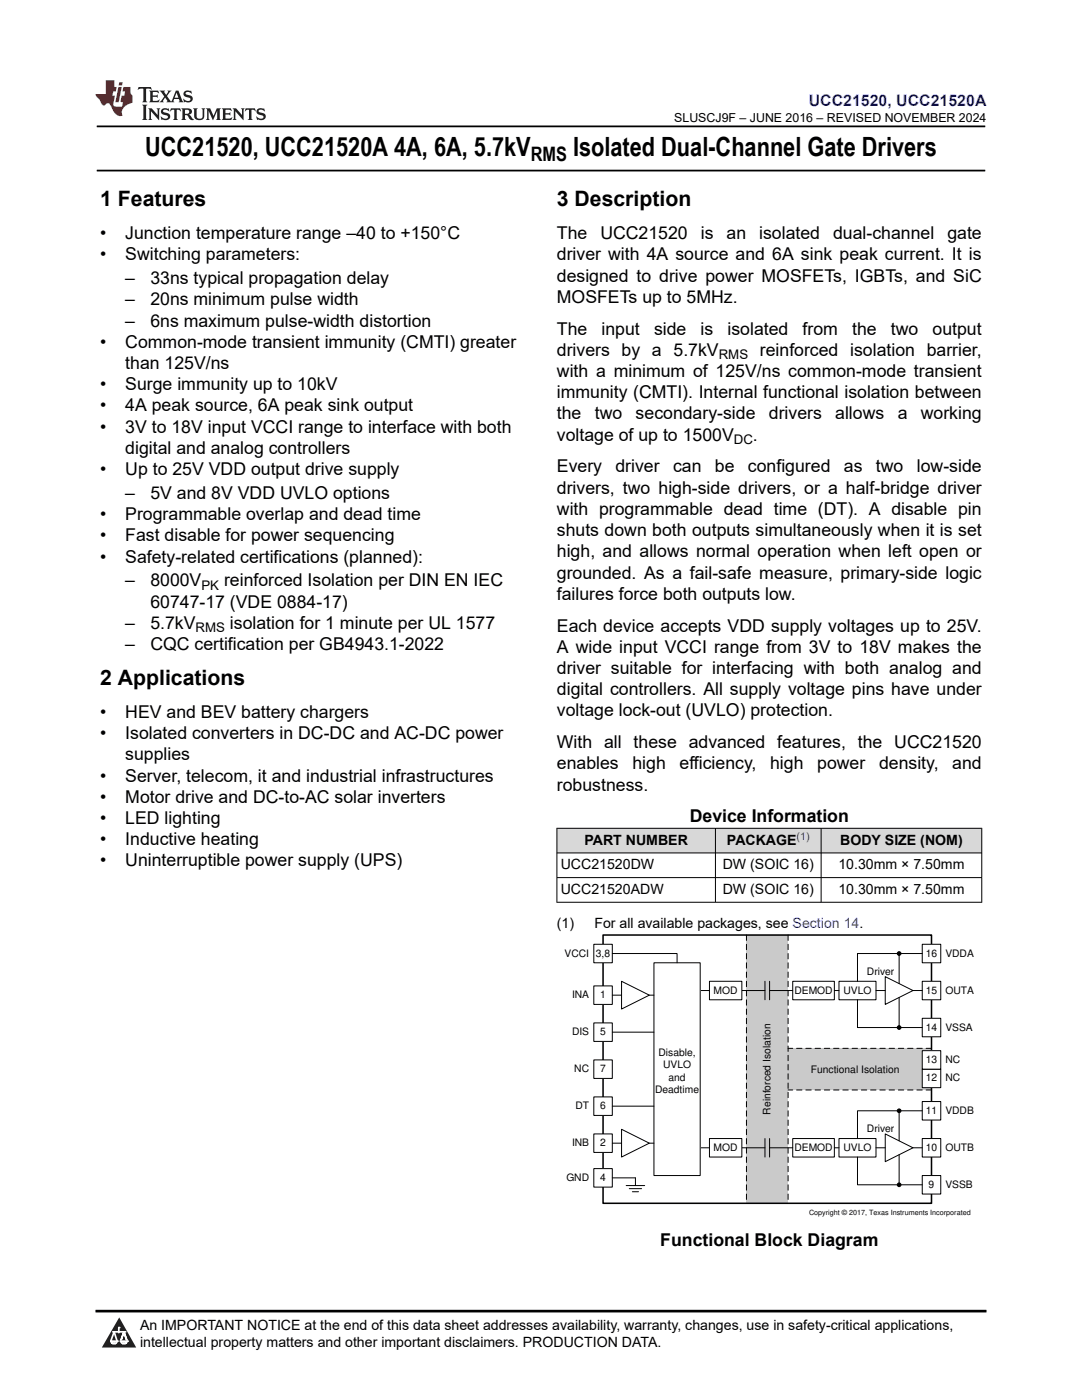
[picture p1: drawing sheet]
<svg xmlns="http://www.w3.org/2000/svg" width="216mm" height="279mm" viewBox="0 0 216 279" stroke-linecap="round" stroke-linejoin="round" font-family="sans-serif">
<defs><g id="words">
<g font-size="5.3">
<text x="29" y="31.2">UCC21520, UCC21520A 4A, 6A, 5.7kV</text>
<text x="114.3" y="31.2">Isolated Dual-Channel Gate Drivers</text>
</g>
<g font-size="4.2">
<text x="20" y="41.2">1 Features</text>
<text x="111.1" y="41.2">3 Description</text>
<text x="20" y="136.7">2 Applications</text>
</g>
<text font-size="4" x="105.9" y="32.2">RMS</text>
<g font-size="3.5">
<text x="20" y="47.7">•</text>
<text x="25" y="47.7">Junction temperature range –40 to +150°C</text>
<text x="111.1" y="47.7">The</text>
<text x="119.8" y="47.7">UCC21520</text>
<text x="139.8" y="47.7">is</text>
<text x="145" y="47.7">an</text>
<text x="151.5" y="47.7">isolated</text>
<text x="166.2" y="47.7">dual-channel</text>
<text x="189" y="47.7">gate</text>
<text x="20" y="52">•</text>
<text x="25" y="52">Switching parameters:</text>
<text x="111.1" y="52">driver with 4A source and 6A sink peak current. It is</text>
<text x="25" y="56.7">–</text>
<text x="30" y="56.7">33ns typical propagation delay</text>
<text x="111.1" y="56.2">designed to drive power MOSFETs, IGBTs, and SiC</text>
<text x="25" y="61">–</text>
<text x="25" y="65.2">–</text>
<text x="30" y="61">20ns minimum pulse width</text>
<text x="30" y="65.2">6ns maximum pulse-width distortion</text>
<text x="111.1" y="60.4">MOSFETs up to 5MHz.</text>
<text x="20" y="69.4">•</text>
<text x="25" y="69.4">Common-mode transient immunity (CMTI) greater</text>
<text x="111.1" y="71">drivers by a 5.7kV</text>
<text x="111.1" y="66.8">The</text>
<text x="120" y="66.8">input</text>
<text x="130.5" y="66.8">side</text>
<text x="139.8" y="66.8">is</text>
<text x="145.2" y="66.8">isolated</text>
<text x="151.6" y="71">reinforced isolation barrier,</text>
<text x="160.2" y="66.8">from</text>
<text x="170" y="66.8">the</text>
<text x="177.8" y="66.8">two</text>
<text x="186.1" y="66.8">output</text>
<text x="20" y="77.9">•</text>
<text x="25" y="73.7">than 125V/ns</text>
<text x="25" y="77.9">Surge immunity up to 10kV</text>
<text x="111.1" y="75.2">with a minimum of 125V/ns common-mode transient</text>
<text x="20" y="82.1">•</text>
<text x="25" y="82.1">4A peak source, 6A peak sink output</text>
<text x="111.1" y="79.5">immunity (CMTI). Internal functional isolation between</text>
<text x="111.1" y="83.7">the</text>
<text x="118.7" y="83.7">two</text>
<text x="126.8" y="83.7">secondary-side</text>
<text x="153.4" y="83.7">drivers</text>
<text x="166.7" y="83.7">allows</text>
<text x="179.1" y="83.7">a</text>
<text x="183.7" y="83.7">working</text>
<text x="20" y="86.4">•</text>
<text x="25" y="86.4">3V to 18V input VCCI range to interface with both</text>
<text x="111.1" y="87.9">voltage of up to 1500V</text>
<text x="150.3" y="87.9">.</text>
<text x="20" y="94.8">•</text>
<text x="25" y="90.6">digital and analog controllers</text>
<text x="25" y="94.8">Up to 25V VDD output drive supply</text>
<text x="111.1" y="94.3">Every</text>
<text x="122.8" y="94.3">driver</text>
<text x="134.3" y="94.3">can</text>
<text x="142.7" y="94.3">be</text>
<text x="149.3" y="94.3">configured</text>
<text x="168.4" y="94.3">as</text>
<text x="174.8" y="94.3">two</text>
<text x="182.9" y="94.3">low-side</text>
<text x="25" y="99.6">–</text>
<text x="30" y="99.6">5V and 8V VDD UVLO options</text>
<text x="111.1" y="98.5">drivers, two high-side drivers, or a half-bridge driver</text>
<text x="20" y="103.8">•</text>
<text x="25" y="103.8">Programmable overlap and dead time</text>
<text x="111.1" y="107">shuts down both outputs simultaneously when it is set</text>
<text x="111.1" y="102.8">with programmable dead time (DT). A disable pin</text>
<text x="20" y="108">•</text>
<text x="20" y="112.3">•</text>
<text x="25" y="108">Fast disable for power sequencing</text>
<text x="25" y="112.3">Safety-related certifications (planned):</text>
<text x="111.1" y="111.2">high, and allows normal operation when left open or</text>
<text x="25" y="117">–</text>
<text x="30" y="117">8000V</text>
<text x="44.7" y="117">reinforced Isolation per DIN EN IEC</text>
<text x="111.1" y="119.7">failures force both outputs low.</text>
<text x="111.1" y="115.5">grounded. As a fail-safe measure, primary-side logic</text>
<text x="25" y="125.5">–</text>
<text x="30" y="121.3">60747-17 (VDE 0884-17)</text>
<text x="30" y="125.5">5.7kV</text>
<text x="45.9" y="125.5">isolation for 1 minute per UL 1577</text>
<text x="25" y="129.7">–</text>
<text x="30" y="129.7">CQC certification per GB4943.1-2022</text>
<text x="111.1" y="126">Each device accepts VDD supply voltages up to 25V.</text>
<text x="111.1" y="130.3">A wide input VCCI range from 3V to 18V makes the</text>
<text x="111.1" y="134.5">driver suitable for interfacing with both analog and</text>
<text x="20" y="143.3">•</text>
<text x="25" y="143.3">HEV and BEV battery chargers</text>
<text x="111.1" y="138.7">digital controllers. All supply voltage pins have under</text>
<text x="111.1" y="143">voltage lock-out (UVLO) protection.</text>
<text x="20" y="147.5">•</text>
<text x="25" y="147.5">Isolated converters in DC-DC and AC-DC power</text>
<text x="111.1" y="149.3">With all these advanced features, the UCC21520</text>
<text x="20" y="156">•</text>
<text x="25" y="151.8">supplies</text>
<text x="25" y="156">Server, telecom, it and industrial infrastructures</text>
<text x="111.1" y="153.6">enables</text>
<text x="126.2" y="153.6">high</text>
<text x="135.6" y="153.6">efficiency,</text>
<text x="153.7" y="153.6">high</text>
<text x="163.1" y="153.6">power</text>
<text x="175.4" y="153.6">density,</text>
<text x="190" y="153.6">and</text>
<text x="20" y="160.2">•</text>
<text x="25" y="160.2">Motor drive and DC-to-AC solar inverters</text>
<text x="111.1" y="157.8">robustness.</text>
<text x="20" y="164.5">•</text>
<text x="25" y="164.5">LED lighting</text>
<text x="137.6" y="164.1">Device Information</text>
<text x="20" y="168.7">•</text>
<text x="20" y="172.9">•</text>
<text x="25" y="168.7">Inductive heating</text>
<text x="25" y="172.9">Uninterruptible power supply (UPS)</text>
<text x="131.8" y="248.7">Functional Block Diagram</text>
</g>
<text font-size="3.2" fill="#00f" x="161.4" y="21.1">UCC21520, UCC21520A</text>
<g font-size="2.8">
<text x="111.9" y="173.5">UCC21520DW</text>
<text x="116.6" y="168.6">PART NUMBER</text>
<text x="144.2" y="173.5">DW (SOIC 16)</text>
<text x="145.1" y="168.6">PACKAGE</text>
<text x="167.3" y="173.5">10.30mm × 7.50mm</text>
<text x="167.6" y="168.6">BODY SIZE (NOM)</text>
<text x="111.9" y="178.4">UCC21520ADW</text>
<text x="144.2" y="178.4">DW (SOIC 16)</text>
<text x="167.3" y="178.4">10.30mm × 7.50mm</text>
<text x="111.1" y="185.2">(1)</text>
<text x="118.6" y="185.2">For all available packages, see Section 14.</text>
<text x="27.9" y="265.5">An IMPORTANT NOTICE at the end of this data sheet addresses availability, warranty, changes, use in safety-critical applications,</text>
<text x="27.9" y="268.9">intellectual property matters and other important disclaimers. PRODUCTION DATA.</text>
</g>
<g font-size="2.6">
<text x="143.4" y="71.7">RMS</text>
<text x="146.4" y="88.6">DC</text>
<text x="40.2" y="117.8">PK</text>
<text x="39" y="126.2">RMS</text>
</g>
<text font-size="2.5" x="134.5" y="24.3">SLUSCJ9F – JUNE 2016 – REVISED NOVEMBER 2024</text>
<text font-size="2.1" fill="#00f" x="159" y="167.6">(1)</text>
<g font-size="2.1">
<text x="112.7" y="190.9">VCCI</text>
<text x="118.9" y="190.9">3,8</text>
<text x="184.7" y="190.9">16</text>
<text x="188.6" y="190.9">VDDA</text>
<text x="173" y="194.6">Driver</text>
<text x="114.1" y="199.2">INA</text>
<text x="119.8" y="199.2">1</text>
<text x="142.4" y="198.3">MOD</text>
<text x="158.5" y="198.3">DEMOD</text>
<text x="168.3" y="198.3">UVLO</text>
<text x="184.7" y="198.3">15</text>
<text x="188.6" y="198.3">OUTA</text>
<text x="114.1" y="206.6">DIS</text>
<text x="119.8" y="206.6">5</text>
<text x="184.7" y="205.7">14</text>
<text x="188.6" y="205.7">VSSA</text>
<text x="114.6" y="214">NC</text>
<text x="119.8" y="214">7</text>
<text x="131.4" y="210.8">Disable,</text>
<text x="132.3" y="213.2">UVLO</text>
<text x="133.4" y="215.7">and</text>
<text x="161.8" y="214.2">Functional Isolation</text>
<text x="184.7" y="215.8">12</text>
<text x="184.7" y="212.1">13</text>
<text x="188.6" y="215.8">NC</text>
<text x="188.6" y="212.1">NC</text>
<text x="114.8" y="221.4">DT</text>
<text x="119.8" y="221.4">6</text>
<text x="130.7" y="218.1">Deadtime</text>
<text x="153.7" y="222.4" transform="rotate(-90 153.7 222.4)">Reinforced Isolation</text>
<text x="173" y="226">Driver</text>
<text x="184.7" y="222.3">11</text>
<text x="188.6" y="222.3">VDDB</text>
<text x="114.1" y="228.8">INB</text>
<text x="119.8" y="228.8">2</text>
<text x="142.4" y="229.7">MOD</text>
<text x="158.5" y="229.7">DEMOD</text>
<text x="168.3" y="229.7">UVLO</text>
<text x="184.7" y="229.7">10</text>
<text x="188.6" y="229.7">OUTB</text>
<text x="113" y="235.7">GND</text>
<text x="119.8" y="235.7">4</text>
<text x="185.3" y="237.1">9</text>
<text x="188.6" y="237.1">VSSB</text>
</g>
<text font-size="1.4" x="161.4" y="242.4">Copyright © 2017, Texas Instruments Incorporated</text>
</g></defs>
<path d="M19.3 25.2h177.3M19.3 34h177.3" fill="none" stroke="#000" stroke-width=".35"/>
<g fill="#d8d8d8">
<path d="M111.1 165.3h84.8v4.9h-84.8z" fill-rule="evenodd"/>
<path d="M111.2 165.4h31.5v4.8h-31.5z" fill-rule="evenodd"/>
<path d="M142.8 165.4h21v4.8h-21z" fill-rule="evenodd"/>
<path d="M163.9 165.4h31.9v4.8h-31.9z" fill-rule="evenodd"/>
</g>
<path d="M111.1 165.3h84.9M111.1 170.2h84.9M111.1 175.1h84.9M111.1 165.2v14.9M142.8 165.2v14.9M163.8 165.2v14.9M195.9 165.2v14.9M111.1 180.1h84.9" fill="none" stroke="#000" stroke-width=".2"/>
<g fill="#cacaca">
<path d="M148.9 186.6h8.4v53.5h-8.4z" fill-rule="evenodd"/>
<path d="M157.3 209.2h28.6v8.3h-28.6z" fill-rule="evenodd"/>
</g>
<path d="M120.3 186.6h65.6v53.5h-65.6z" fill="none" stroke="#000" stroke-width=".31"/>
<path d="M184 227.2h3.7v3.7h-3.7z" fill-rule="evenodd" fill="#fff"/>
<path d="M176.6 226.3l5.6 2.8-5.6 2.7zM184 227.2h3.7v3.7h-3.7z" fill="none" stroke="#000" stroke-width=".2"/>
<path d="M184 234.6h3.7v3.7h-3.7z" fill-rule="evenodd" fill="#fff"/>
<path d="M184 234.6h3.7v3.7h-3.7z" fill="none" stroke="#000" stroke-width=".2"/>
<path d="M184 219.8h3.7v3.7h-3.7z" fill-rule="evenodd" fill="#fff"/>
<g fill="none" stroke="#000" stroke-width=".2">
<path d="M184 219.8h3.7v3.7h-3.7zM179.4 230.5v6h4.6M182.2 229.1h1.8M184 221.7h-4.6v6"/>
<circle cx="179.4" cy="221.7" r=".37"/>
<circle cx="179.4" cy="236.5" r=".37"/>
</g>
<g fill="#000">
<circle cx="179.4" cy="221.7" r=".37"/>
<circle cx="179.4" cy="236.5" r=".37"/>
</g>
<path d="M184 213.4h3.7v3.7h-3.7z" fill-rule="evenodd" fill="#fff"/>
<path d="M184 213.4h3.7v3.7h-3.7z" fill="none" stroke="#000" stroke-width=".2"/>
<path d="M184 209.7h3.7v3.7h-3.7z" fill-rule="evenodd" fill="#fff"/>
<path d="M184 209.7h3.7v3.7h-3.7z" fill="none" stroke="#000" stroke-width=".2"/>
<path d="M167.4 227.2h7.4v3.7h-7.4z" fill-rule="evenodd" fill="#fff"/>
<path d="M167.4 227.2h7.4v3.7h-7.4z" fill="none" stroke="#000" stroke-width=".2"/>
<path d="M158.2 227.2h8.3v3.7h-8.3z" fill-rule="evenodd" fill="#fff"/>
<path d="M148 229.1h4.6M152.6 227.2v3.7M153.6 227.2v3.7M153.6 229.1h4.6M158.2 227.2h8.3v3.7h-8.3z" fill="none" stroke="#000" stroke-width=".2"/>
<path d="M141.6 227.2h6.4v3.7h-6.4z" fill-rule="evenodd" fill="#fff"/>
<path d="M139.7 229.1h1.9M141.6 227.2h6.4v3.7h-6.4zM166.5 229.1h.9M171.1 230.9v5.6h8.3M174.8 229.1h1.8M179.4 221.7h-8.3v5.5" fill="none" stroke="#000" stroke-width=".2"/>
<path d="M184 195.8h3.7v3.7h-3.7z" fill-rule="evenodd" fill="#fff"/>
<path d="M176.6 194.9l5.6 2.8-5.6 2.8zM184 195.8h3.7v3.7h-3.7z" fill="none" stroke="#000" stroke-width=".2"/>
<path d="M184 203.2h3.7v3.7h-3.7z" fill-rule="evenodd" fill="#fff"/>
<path d="M184 203.2h3.7v3.7h-3.7z" fill="none" stroke="#000" stroke-width=".2"/>
<path d="M184 188.5h3.7v3.6h-3.7z" fill-rule="evenodd" fill="#fff"/>
<g fill="none" stroke="#000" stroke-width=".2">
<path d="M179.4 199.1v6h4.6M182.2 197.7h1.8M184 188.5h3.7v3.6h-3.7zM184 190.3h-4.6v6"/>
<circle cx="179.4" cy="190.3" r=".37"/>
<circle cx="179.4" cy="205.1" r=".37"/>
</g>
<g fill="#000">
<circle cx="179.4" cy="190.3" r=".37"/>
<circle cx="179.4" cy="205.1" r=".37"/>
</g>
<path d="M167.4 195.8h7.4v3.7h-7.4z" fill-rule="evenodd" fill="#fff"/>
<path d="M167.4 195.8h7.4v3.7h-7.4z" fill="none" stroke="#000" stroke-width=".2"/>
<path d="M158.2 195.8h8.3v3.7h-8.3z" fill-rule="evenodd" fill="#fff"/>
<path d="M148 197.7h4.6M152.6 195.8v3.7M153.6 195.8v3.7M153.6 197.7h4.6M158.2 195.8h8.3v3.7h-8.3z" fill="none" stroke="#000" stroke-width=".2"/>
<path d="M141.6 195.8h6.4v3.7h-6.4z" fill-rule="evenodd" fill="#fff"/>
<path d="M139.7 197.7h1.9M141.6 195.8h6.4v3.7h-6.4zM166.5 197.7h.9M171.1 199.5v5.6h8.3M174.8 197.7h1.8M179.4 190.3h-8.3v5.5" fill="none" stroke="#000" stroke-width=".2"/>
<path d="M130.5 192.1h9.2v42.5h-9.2z" fill-rule="evenodd" fill="#fff"/>
<path d="M124 195.8l5.6 2.8-5.6 2.8zM130.5 192.1h9.2v42.5h-9.2zM124 225.4l5.6 2.7-5.6 2.8z" fill="none" stroke="#000" stroke-width=".2"/>
<path d="M118.5 226.3h3.7v3.7h-3.7z" fill-rule="evenodd" fill="#fff"/>
<path d="M118.5 226.3h3.7v3.7h-3.7z" fill="none" stroke="#000" stroke-width=".2"/>
<path d="M118.5 196.8h3.7v3.7h-3.7z" fill-rule="evenodd" fill="#fff"/>
<path d="M118.5 196.8h3.7v3.7h-3.7z" fill="none" stroke="#000" stroke-width=".2"/>
<path d="M118.5 188.5h3.7v3.6h-3.7z" fill-rule="evenodd" fill="#fff"/>
<path d="M118.5 188.5h3.7v3.6h-3.7z" fill="none" stroke="#000" stroke-width=".2"/>
<path d="M118.5 233.2h3.7v3.7h-3.7z" fill-rule="evenodd" fill="#fff"/>
<path d="M118.5 233.2h3.7v3.7h-3.7z" fill="none" stroke="#000" stroke-width=".2"/>
<path d="M118.5 218.9h3.7v3.7h-3.7z" fill-rule="evenodd" fill="#fff"/>
<path d="M118.5 218.9h3.7v3.7h-3.7z" fill="none" stroke="#000" stroke-width=".2"/>
<path d="M118.5 204.1h3.7v3.7h-3.7z" fill-rule="evenodd" fill="#fff"/>
<path d="M118.5 204.1h3.7v3.7h-3.7z" fill="none" stroke="#000" stroke-width=".2"/>
<path d="M118.5 211.5h3.7v3.7h-3.7z" fill-rule="evenodd" fill="#fff"/>
<path d="M122.2 190.3h12.9v1.8M122.2 198.6h1.8M129.6 198.6h.9M118.5 211.5h3.7v3.7h-3.7zM122.2 206h8.3M122.2 228.1h1.8M122.2 220.8h8.3M122.2 235.1h4.6v1.5M124.9 236.6h3.7M125.6 237.2h2.4M126.2 237.8h1.2M129.6 228.1h.9" fill="none" stroke="#000" stroke-width=".2"/>
<path d="M148.9 186.6v53.5M157.3 186.6v53.5M185.9 209.2h-28.6M185.9 217.5h-28.6" fill="none" stroke="#000" stroke-width=".2" stroke-dasharray="1.1 .8"/>
<path d="M0 0h215.9v23.8h-215.9z" fill-rule="evenodd" fill="#fff"/>
<path d="M27.7 17.4l-.2 .6 .5-.3h.6v.2v2.1l-.2 .4h1l-.2-.4v-2.1v-.2h.5l.5 .3-.1-.6zM29.8 18.1l.2 .4v1.5l-.2 .4h1.9l.1-.6a1.08 1.08 0 0 1-1.3 .2v-.7h.6l.4 .2v-.6l-.4 .2h-.6v-.6l.2-.1a1 1 0 0 1 1 .2l-.1-.5zM31.8 18.1l1 1.1-1 1.2h.9l-.2-.2 .4-.7 .5 .7-.2 .2h1.6l-.2-.2 .1-.4h1l.1 .4-.1 .2h.9l-.2-.3-.8-2h-.5l-1 2.2-.8-1.1 .9-1.1h-.8l.2 .2-.5 .7-.3-.7 .1-.2zM35.2 18.5l.4 1h-.8zM36.8 18.2a.65 .65 0 0 0-.2 .8 .65 .65 0 0 0 .6 .4l.7 .2 .1 .2a.79 .79 0 0 1-.7 .4 .79 .79 0 0 1-.7-.5l.1 .7 .2-.1a.93 .93 0 0 0 1.1 .1 .93 .93 0 0 0 .4-1 1.46 1.46 0 0 0-1.2-.6l-.1-.3a1.09 1.09 0 0 1 1.2 .2l-.2-.6-.1 .1-.6-.2zM28.4 20.9l.2 .4v2.3l-.2 .3h1l-.2-.3v-2.3l.2-.4zM29.6 21.6l.2 .4v1.6l-.2 .3h.8l-.3-.3v-1.4l1.7 1.8v-2l.2-.4h-.8l.2 .2 .1 1.1-1.2-1.3zM32.3 21.8a.65 .65 0 0 0-.2 .7 .65 .65 0 0 0 .7 .4l.6 .2 .1 .2a.79 .79 0 0 1-.7 .4 .79 .79 0 0 1-.7-.5l.1 .7 .2-.1a.93 .93 0 0 0 1.1 .1 .93 .93 0 0 0 .4-.9 1.46 1.46 0 0 0-1.2-.6l-.1-.4a1.09 1.09 0 0 1 1.2 .2l-.2-.6-.1 .1-.6-.1zM34.1 21.6l-.1 .7a.63 .63 0 0 1 .7-.4l.1 1.7-.3 .3h1l-.2-.3v-1.7a.66 .66 0 0 1 .8 .4l-.1-.7zM36.2 21.6l.2 .4v1.6l-.2 .3h.9l-.2-.2v-.7h.5l.1 .2a.79 .79 0 0 0 1.2 .6l-1-.9a.61 .61 0 0 0 .6-.6 .61 .61 0 0 0-.5-.6zM36.9 21.9h.2a.47 .47 0 0 1 .5 .1 .47 .47 0 0 1 .1 .5l-.2 .2h-.6zM38.5 21.6l.2 .2a2.27 2.27 0 0 0 .4 2 1.04 1.04 0 0 0 1.7-.7v-1.3l.2-.2h-.8l.2 .4v1.1a.6 .6 0 0 1-.6 .6 .6 .6 0 0 1-.6-.6v-1.1l.3-.4zM41.1 21.6l.2 .4v1.6l-.2 .3h.7l-.2-.3v-1.5l.9 1.9 .8-1.9v1.5l-.2 .3h1l-.3-.3v-1.6l.3-.4h-.8l-.7 1.5-.7-1.5zM44.3 21.6l.2 .4v1.6l-.2 .3h1.9l.1-.5a1.09 1.09 0 0 1-1.3 .1v-.6h.6l.4 .1v-.6l-.4 .2h-.6v-.6l.2-.1a1.01 1.01 0 0 1 1 .3l-.1-.6zM46.4 21.6l.3 .4v1.6l-.3 .3h.8l-.2-.3v-1.4l1.6 1.8v-2l.2-.4h-.7l.2 .2v1.1l-1.2-1.3zM49 21.6l-.1 .7a.63 .63 0 0 1 .8-.4v1.7l-.3 .3h1l-.2-.3v-1.7a.66 .66 0 0 1 .8 .4l-.1-.7zM51.4 21.8a.65 .65 0 0 0-.2 .7 .65 .65 0 0 0 .6 .4l.6 .2 .2 .2a.79 .79 0 0 1-.8 .4 .79 .79 0 0 1-.6-.5l.1 .7 .2-.1a.93 .93 0 0 0 1 .1 .93 .93 0 0 0 .5-.9 1.46 1.46 0 0 0-1.3-.6l-.1-.4a1.09 1.09 0 0 1 1.3 .2l-.2-.6-.2 .1-.5-.1z" fill="#231f20"/>
<path d="M21.1 16v2.8h-2.1l.1 .3 .9 1a.95 .95 0 0 0 .9 .9 .59 .59 0 0 1 .6-.4 .59 .59 0 0 1 .5 .4l.4 .8a1.59 1.59 0 0 0 2.1 1.3 1.61 1.61 0 0 1 1-2.2l1-.4-.1-1.5a1.59 1.59 0 0 1-.4-1.6h-1.4l-.2 .9h.5l-.1 .8h-.5l-.2 1v.2l.4 .1-.2 .9h-.6a.73 .73 0 0 1-1.1-.7l.3-1.5h-.5l.2-.8h.5l.2-.9h-.5v-1.4zM23.6 17.4l-.6 3h.7l.6-3zM23.8 16.4l-.1 .7h.7l.1-.7z" fill="#ed1c24"/>
<path d="M0 261.4h215.9v18h-215.9z" fill-rule="evenodd" fill="#fff"/>
<path d="M23.8 262.9l3.4 6h-6.9z" fill="#231f20"/>
<path d="M22.1 267.7h1.3l-.4 .5h-.3a.55 .55 0 0 1-.6-.5z" fill-rule="evenodd" fill="#fff"/>
<path d="M22.1 267.7h1.3l-.4 .5h-.3a.55 .55 0 0 1-.6-.5z" fill="none" stroke="#231f20" stroke-width=".34"/>
<path d="M22.1 267.7h1.3l-.4 .5h-.5zM23.7 265.9h.1M23.7 264.9v1z" fill="none" stroke="#fff" stroke-width=".34"/>
<circle cx="23.7" cy="264.9" r=".17" fill="#fff"/>
<path d="M22.6 265.8h.1M22.6 265.8h2.3z" fill="none" stroke="#fff" stroke-width=".34"/>
<circle cx="24.9" cy="265.8" r=".17" fill="#fff"/>
<path d="M24 267.7h.1" fill="none" stroke="#fff" stroke-width=".34"/>
<path d="M24.7 265.8l-.7 1.9z" fill="#fff"/>
<path d="M24.7 265.8l-.7 1.9z" fill="none" stroke="#fff" stroke-width=".34"/>
<path d="M24.7 265.8l.7 1.9z" fill="#fff"/>
<path d="M24.7 265.8l.7 1.9zM25.3 267.7h.1" fill="none" stroke="#fff" stroke-width=".34"/>
<circle cx="22.1" cy="267.7" r=".17" fill="#fff"/>
<path d="M22.8 265.8l-.7 1.9zM22.8 265.8l.6 1.9z" fill="none" stroke="#fff" stroke-width=".34"/>
<circle cx="23.4" cy="267.7" r=".17" fill="#fff"/>
<path d="M24.1 267.7h1.3a.65 .65 0 0 1-.6 .5 .65 .65 0 0 1-.7-.5z" fill-rule="evenodd" fill="#fff"/>
<path d="M24.1 267.7h1.3a.65 .65 0 0 1-.6 .5 .65 .65 0 0 1-.7-.5z" fill="none" stroke="#231f20" stroke-width=".34"/>
<path d="M24 267.7h.1M24.1 267.7h1.3l-.4 .5h-.5z" fill="none" stroke="#fff" stroke-width=".34"/>
<circle cx="25.4" cy="267.7" r=".17" fill="#fff"/>
<path d="M19 261.7h177.8" fill="none" stroke="#000" stroke-width=".53"/>
<use href="#words"/>
</svg>
